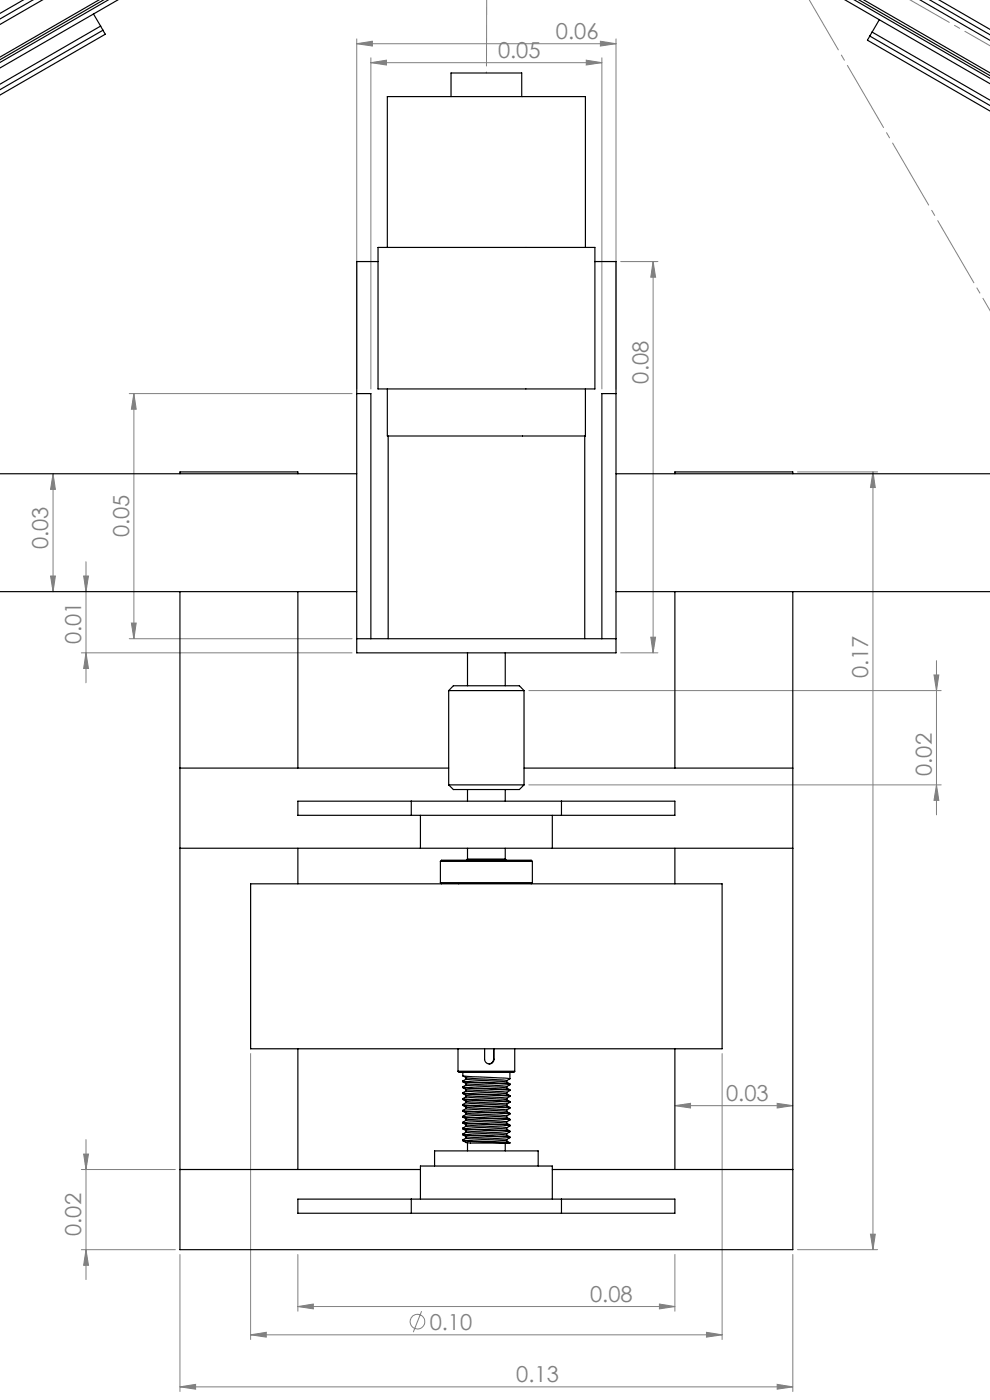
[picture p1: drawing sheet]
<svg xmlns="http://www.w3.org/2000/svg" width="210mm" height="297mm" viewBox="0 0 210 297" stroke-linecap="round" stroke-linejoin="round" font-family="sans-serif">
<defs><g id="words">
<g font-size="4.7" fill="#808080">
<text x="117.9" y="8.2">0.06</text>
<text x="105.6" y="12.3">0.05</text>
<text x="137.5" y="81.4" transform="rotate(-90 137.5 81.4)">0.08</text>
<text x="27.4" y="114" transform="rotate(-90 27.4 114)">0.05</text>
<text x="10.2" y="116.5" transform="rotate(-90 10.2 116.5)">0.03</text>
<text x="17.2" y="136.7" transform="rotate(-90 17.2 136.7)">0.01</text>
<text x="184.2" y="143.8" transform="rotate(-90 184.2 143.8)">0.17</text>
<text x="197.6" y="164.6" transform="rotate(-90 197.6 164.6)">0.02</text>
<text x="154" y="233.5">0.03</text>
<text x="17.3" y="262.2" transform="rotate(-90 17.3 262.2)">0.02</text>
<text x="125.2" y="276.1">0.08</text>
<text x="91.1" y="282.1">0.10</text>
<text x="109.5" y="293.2">0.13</text>
</g>
</g></defs>
<g fill="none" stroke="#808080" stroke-width=".21">
<path d="M75.7 9.3l3.3-.6v1.1zM75.7 8.3v74.2M75.7 9.3h55M78.7 13.3l3.3-.5v1zM78.7 12.3v70.2M78.7 13.3h49M124.4 12.8l3.3 .5-3.3 .5zM127.4 8.7l3.3 .6-3.3 .5zM127.7 12.3v70.2M130.7 8.3v74.2M131.7 55.5h7.9M138.5 55.5v83"/>
<path d="M138.5 55.5l.6 3.3h-1.1zM27.4 83.5h47.3M28.4 83.5l.5 3.3h-1zM28.4 83.5v52M11.3 100.5v25M11.3 100.5l.4 3.3h-1zM18.2 119.2v25.6M169.2 100.1h17M185.2 100.1v165M185.2 100.1l.5 3.3h-1.1zM10.7 122.2h1l-.4 3.3zM17.3 138.5h57.4"/>
<path d="M17.7 122.2h1.1l-.6 3.3zM18.2 138.5l.6 3.3h-1.1zM27.4 135.5h47.3M27.9 132.2h1l-.5 3.3zM131.7 138.5h7.9M138 135.2h1.1l-.6 3.3zM112.2 146.5h87.4M198.1 143.2h1l-.5 3.3zM198.6 140.2v32.7M112.2 166.5h87.4M198.6 166.5l.5 3.3h-1zM53.2 223.5v60.7"/>
<path d="M143.2 234.6l3.3-.5v1zM143.2 234.6h25M153.2 223.5v60.7M164.9 234.1l3.3 .5-3.3 .5zM17.3 248.1h19.9M17.7 244.8h1.1l-.6 3.3zM18.2 241.8v29.7M17.3 265.1h19.9M18.2 265.1l.6 3.3h-1.1zM38.2 266.1v29.1M63.2 277.2l3.3-.6v1.1zM63.2 266.1v12.1"/>
<path d="M63.2 277.2h80M89.4 278.2l-1.7 4.4M139.9 276.6l3.3 .6-3.3 .5zM143.2 266.1v12.1M168.2 266.1v29.1M169.2 265.1h17M184.6 261.8h1.1l-.5 3.3zM38.2 294.2l3.3-.5v1zM38.2 294.2h130M53.2 283.2l3.3-.6v1.1zM53.2 283.2h100M149.9 282.6l3.3 .6-3.3 .5z"/>
<path d="M164.9 293.7l3.3 .5-3.3 .5z"/>
<circle cx="88.6" cy="280.4" r="1.55"/>
</g>
<path d="M103.2 0v15.5" fill="none" stroke="#808080" stroke-width=".21" stroke-dasharray="15.2 1.3 1.3 1.3" stroke-dashoffset="-1.5"/>
<path d="M193 0l17.1 9.7" fill="none" stroke="#808080" stroke-width=".21" stroke-dasharray="15.2 1.3 1.3 1.3" stroke-dashoffset="3.2"/>
<path d="M171.6 0l38.5 65.9" fill="none" stroke="#808080" stroke-width=".21" stroke-dasharray="15.2 1.3 1.3 1.3" stroke-dashoffset="1"/>
<g fill="#808080">
<path d="M127.4 8.7l3.3 .6-3.3 .5zM75.7 9.3l3.3-.6v1.1z"/>
<path d="M164.9 293.7l3.3 .5-3.3 .5zM38.2 294.2l3.3-.5v1z"/>
<path d="M149.9 282.6l3.3 .6-3.3 .5zM53.2 283.2l3.3-.6v1.1zM124.4 12.8l3.3 .5-3.3 .5zM78.7 13.3l3.3-.5v1z"/>
<path d="M164.9 234.1l3.3 .5-3.3 .5zM143.2 234.6l3.3-.5v1z"/>
<path d="M63.2 277.2l3.3-.6v1.1zM139.9 276.6l3.3 .6-3.3 .5z"/>
<path d="M198.6 166.5l.5 3.3h-1zM198.1 143.2h1l-.5 3.3z"/>
<path d="M27.9 132.2h1l-.5 3.3zM28.4 83.5l.5 3.3h-1z"/>
<path d="M18.2 265.1l.6 3.3h-1.1zM17.7 244.8h1.1l-.6 3.3z"/>
<path d="M184.6 261.8h1.1l-.5 3.3zM185.2 100.1l.5 3.3h-1.1z"/>
<path d="M138.5 55.5l.6 3.3h-1.1zM138 135.2h1.1l-.6 3.3zM11.3 100.5l.4 3.3h-1zM10.7 122.2h1l-.4 3.3zM17.7 122.2h1.1l-.6 3.3zM18.2 138.5l.6 3.3h-1.1z"/>
</g>
<g fill="none" stroke="#000" stroke-width=".25">
<path d="M5 0l-5 2.9M7.1 0l-7.1 4.1M9.1 -.1l-9.2 5.3M21.1 0l-21.1 12.1M22 -.1l-22 12.8M23 0l-23 13.3M25.1 0l-25.1 14.4M179.2 -.1l30.9 17.9M181.2 -.1l28.9 16.7M182.1 0l28 16.1M183.2 -.1l26.9 15.6M195.1 0l15 8.6"/>
<path d="M197.2 0l12.9 7.4M199.1 -.1l11 6.4M19.8 3l1.5 2.5M21.3 5.5l.5 .9M21.3 5.5l-21.4 12.4M21.8 6.4l.5 .9-22.4 12.9M21.8 6.4l-21.9 12.7M184.5 7.7l-.5 .8 26.1 15.1M184.5 7.7l25.6 14.7M185 6.8l-.5 .9M185 6.8l25.1 14.5M186.5 4.2l-1.5 2.6"/>
<path d="M95.7 20.5v-5h15v5M80.2 52.5h46v30h-46zM80.2 55.5h-4.5v83h55v-83h-4.5M82.2 52.5v-32h42v32M75.7 83.5h3v52M82.2 82.5v10h42v-10M82.3 92.5v43M124 92.5v43M130.7 83.5h-3v52M-.1 100.5h75.8M38.2 100.5v-.4h25v.4M130.7 100.5h79.4"/>
<path d="M143.2 100.5v-.4h25v.4M0 125.5h75.7M38.2 125.5v139.6h130v-139.6M63.2 125.5v37.4M75.7 135.5h55M99.2 138.5v7M107.2 138.5v7M130.7 125.5h79.4M143.2 125.5v37.4M95.2 146.5l1-1h14l1 1M95.2 146.5v20M95.2 146.5h.1"/>
<path d="M95.2 146.5h16M111.2 146.5v20M38.2 162.9h57M38.2 179.9h51M63.2 179.9v7.6M87.2 173h31.9M87.2 170h31.9M87.2 170h-24v3h24M87.2 170v3M89.2 179.9h28M89.2 173v6.9M95.2 166.5l1 1h14l1-1"/>
<path d="M95.2 166.5h16M99.2 167.5v2.5M99.2 179.9v2.3M107.2 167.5v2.5M107.2 179.9v2.3M111.2 162.9h57M117.2 173v6.9M117.2 179.9h51M119.1 170h24.1v3h-24.1M119.1 170v3M143.2 179.9v7.6M53.2 187.5h100v35h-100z"/>
<path d="M93.4 182.7h19.5M93.4 182.7l.3-.2h19l.2 .2M93.4 187.3h19.5M93.4 187.3l.3 .2M93.4 182.7v4.6M99.2 182.2h8M99.2 182.2l-.3 .3M107.2 182.2l.2 .3M112.9 187.3l-.2 .2M112.9 182.7v4.6M63.2 222.5v25.6M97.2 227.3l.2 .2h11.6l.2-.2"/>
<path d="M97.2 227.3h12M97.2 222.5v4.8M98.2 228.2l.6 .4v.3l-.6 .4M98.2 231.8v.2l.6 .4v.3l-.6 .4v.1l.6 .4M98.2 237l.6 .4v.3l-.6 .4M98.2 238.2l.6 .4v.3M98.2 239.5l.6 .4v.3h.3l8.4 .6M98.2 238.2l9.9 .7M98.2 239.5l9.9 .6M98.2 227.5v.7M98.2 238.1v.1M98.2 233.1l10 .6v.2l-.7 .3"/>
<path d="M98.2 228.2l9.9 .6M98.2 229.5l9.9 .6M98.2 230.7l10 .6M98.2 232l9.9 .6M98.2 233.2l9.9 .7M98.2 234.5l9.9 .6M98.2 235.7l9.9 .7M98.2 237l9.9 .6M98.2 239.3l9.9 .7M98.2 238.1l9.9 .6M98.2 236.8l9.9 .7M98.2 235.5l9.9 .7"/>
<path d="M98.2 234.3l10 .6M98.2 231.8l10 .6M98.2 230.6l9.9 .6M98.8 229.9l-.6-.4v-.2l9.9 .6M98.8 229.9v.3l-.6 .4v.1l.6 .4v.3l-.6 .4M98.8 233.6v.3l-.6 .4v.2l.6 .4v.3l-.6 .3v.2l.6 .4M98.8 236.1v.3l-.6 .4v.2M98.8 238.9l-.6 .4v.2M98.8 229.9l8.7 .6M98.8 238.9l8.7 .6M98.9 230.2l6.7 .4a4 4 0 0 1 2.6 .6M98.9 228.6l8.6 .6"/>
<path d="M98.9 231.1l8.6 .6M98.9 232.4l8.6 .6M98.9 233.6l8.6 .6M98.9 238.6l8.6 .7M98.9 239.9l8.6 .6M98.9 228.9l8.6 .6M98.9 231.4l8.6 .7M98.9 232.7l8.6 .6M98.9 233.9l8.6 .7M98.9 235.2l8.5 .6M98.9 236.4l8.5 .6M98.9 237.7l8.5 .6"/>
<path d="M98.9 234.9l8.6 .6M98.9 236.1l8.6 .6M98.9 237.4l8.6 .6M102.8 222.5v2.2a.99 .99 0 0 0 1 1 .99 .99 0 0 0 1-1M104.7 224.7a1.03 1.03 0 0 1-.9 1M104.7 224.7h.1M104.7 222.5v2.2M104.8 222.5v2.2M107.5 239.5l.7 .5v.1l-.7 .4v.3l.7 .4v.2l-.7 .4v.2M107.5 235.5v.3l.7 .4v.2l-.7 .3v.4l.7 .4v.1M107.5 234.2v.4l.7 .3M107.5 233v.3l.7 .4"/>
<path d="M107.5 231.7v.4l.7 .3M108.2 237.6l-.7 .4v.3l.7 .4v.2l-.7 .4v.3M108.2 235.1l-.7 .4M108.2 232.6l-.7 .4M108.2 231.3l-.7 .4M108.2 228.9l-.7 .3v.3l.7 .4v.2l-.7 .4v.3M108.2 227.5v1.3M108.2 231.2v.1M108.2 232.4v.2M108.2 234.9v.2M109.2 222.5v4.8M143.2 222.5v25.6"/>
<path d="M38.2 248.1h51M87.2 257.4h31.9M87.2 254.4h31.9M87.2 254.4h-24v3h24M87.2 254.4v3M89.2 254.4v-7h28v7M92.2 247.4v-3.2h22v3.2M98.2 240.7l9.9 .6M98.2 242l9.4 .5M98.2 241.8l10 .6-.6 .1M98.8 240.2l-.6 .4M98.9 241.1l8.6 .7"/>
<path d="M98.9 241.4l8.6 .6M99.2 242.5v1.7M107.2 242.5v1.7M107.5 242l.7 .4M108.1 241.2l-9.9-.6v.1l.6 .4v.3l-.6 .4v.2a1.95 1.95 0 0 0 1.6 .5h7.8M117.2 248.1h51M119.1 254.4h24.1v3h-24.1M119.1 254.4v3"/>
</g>
<use href="#words"/>
</svg>
